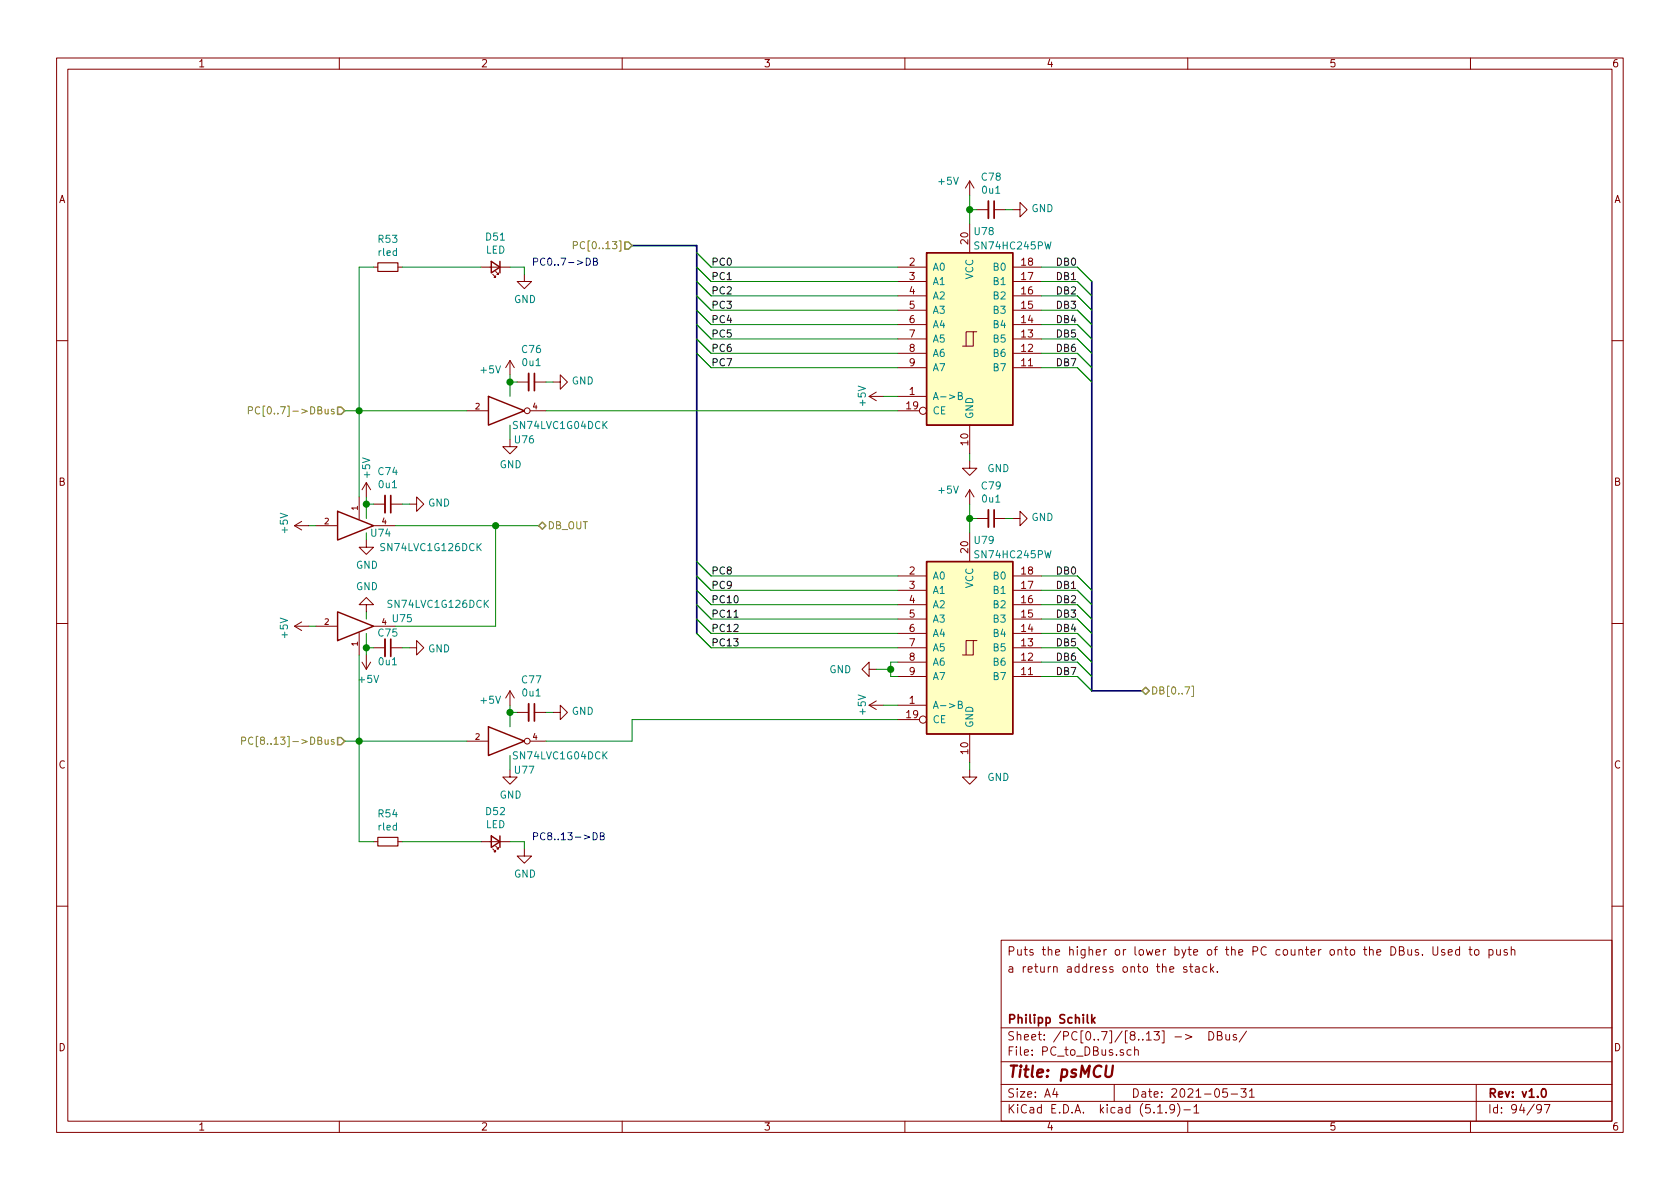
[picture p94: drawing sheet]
<svg xmlns="http://www.w3.org/2000/svg" width="297mm" height="210mm" viewBox="0 0 297 210" stroke-linecap="round" stroke-linejoin="round" font-family="sans-serif">
<defs><g id="words">
<text font-size="2.8" fill="#840000" x="178" y="190.5">Title: psMCU</text>
<g font-size="2.1" fill="#840000">
<text x="178" y="172">a return address onto the stack.</text>
<text x="178" y="169">Puts the higher or lower byte of the PC counter onto the DBus. Used to push</text>
<text x="178" y="184">Sheet: /PC[0..7]/[8..13] -&gt; DBus/</text>
<text x="178" y="181">Philipp Schilk</text>
<text x="178" y="186.7">File: PC_to_DBus.sch</text>
<text x="178" y="196.9">KiCad E.D.A. kicad (5.1.9)-1</text>
<text x="178" y="194.1">Size: A4</text>
<text x="200" y="194.1">Date: 2021-05-31</text>
<text x="263" y="194.1">Rev: v1.0</text>
<text x="263" y="196.9">Id: 94/97</text>
</g>
<g font-size="1.8" fill="#840000">
<text x="35" y="11.9">1</text>
<text x="85" y="11.9">2</text>
<text x="135" y="11.9">3</text>
<text x="185" y="11.9">4</text>
<text x="235" y="11.9">5</text>
<text x="285" y="11.9">6</text>
<text x="10.4" y="35.9">A</text>
<text x="285.4" y="35.9">A</text>
<text x="160.8" y="47">2</text>
<text x="171.2" y="43.1" transform="rotate(-90 171.2 43.1)">20</text>
<text x="180.6" y="47">18</text>
<text x="160.8" y="49.5">3</text>
<text x="160.8" y="52.1">4</text>
<text x="180.6" y="52.1">16</text>
<text x="180.6" y="49.5">17</text>
<text x="160.8" y="54.6">5</text>
<text x="160.8" y="57.1">6</text>
<text x="160.8" y="59.7">7</text>
<text x="180.6" y="59.7">13</text>
<text x="180.6" y="57.1">14</text>
<text x="180.6" y="54.6">15</text>
<text x="160.8" y="62.2">8</text>
<text x="160.8" y="64.8">9</text>
<text x="180.6" y="64.8">11</text>
<text x="180.6" y="62.2">12</text>
<text x="160.8" y="69.8">1</text>
<text x="160.3" y="72.4">19</text>
<text x="171.2" y="78.7" transform="rotate(-90 171.2 78.7)">10</text>
<text x="10.4" y="85.9">B</text>
<text x="285.4" y="85.9">B</text>
<text x="160.8" y="101.6">2</text>
<text x="171.2" y="97.7" transform="rotate(-90 171.2 97.7)">20</text>
<text x="180.6" y="101.6">18</text>
<text x="160.8" y="104.1">3</text>
<text x="160.8" y="106.7">4</text>
<text x="180.6" y="106.7">16</text>
<text x="180.6" y="104.1">17</text>
<text x="160.8" y="109.2">5</text>
<text x="160.8" y="111.8">6</text>
<text x="180.6" y="111.8">14</text>
<text x="180.6" y="109.2">15</text>
<text x="160.8" y="114.3">7</text>
<text x="160.8" y="116.8">8</text>
<text x="160.8" y="119.4">9</text>
<text x="180.6" y="119.4">11</text>
<text x="180.6" y="116.8">12</text>
<text x="180.6" y="114.3">13</text>
<text x="160.8" y="124.5">1</text>
<text x="160.3" y="127">19</text>
<text x="10.4" y="135.9">C</text>
<text x="171.2" y="133.3" transform="rotate(-90 171.2 133.3)">10</text>
<text x="285.4" y="135.9">C</text>
<text x="10.4" y="185.9">D</text>
<text x="285.4" y="185.9">D</text>
<text x="35" y="199.9">1</text>
<text x="85" y="199.9">2</text>
<text x="135" y="199.9">3</text>
<text x="185" y="199.9">4</text>
<text x="235" y="199.9">5</text>
<text x="285" y="199.9">6</text>
</g>
<g font-size="1.8" fill="#008484">
<text x="166" y="32.7">+5V</text>
<text x="173.6" y="31.9">C78</text>
<text x="173.7" y="34.3">0u1</text>
<text x="172.4" y="41.6">U78</text>
<text x="182.4" y="37.5">GND</text>
<text x="67" y="42.9">R53</text>
<text x="67" y="45.3">rled</text>
<text x="85.9" y="44.9">LED</text>
<text x="86" y="42.5">D51</text>
<text x="164.8" y="47.9">A0</text>
<text x="172.7" y="44.1">SN74HC245PW</text>
<text x="175.8" y="47.9">B0</text>
<text x="90.9" y="53.6">GND</text>
<text x="164.8" y="50.4">A1</text>
<text x="164.8" y="53">A2</text>
<text x="172.1" y="49.4" transform="rotate(-90 172.1 49.4)">VCC</text>
<text x="175.8" y="53">B2</text>
<text x="175.8" y="50.4">B1</text>
<text x="164.8" y="55.5">A3</text>
<text x="164.8" y="58">A4</text>
<text x="175.8" y="58">B4</text>
<text x="175.8" y="55.5">B3</text>
<text x="92.4" y="62.4">C76</text>
<text x="92.5" y="64.7">0u1</text>
<text x="164.8" y="60.6">A5</text>
<text x="164.8" y="63.1">A6</text>
<text x="164.8" y="65.7">A7</text>
<text x="175.8" y="65.7">B7</text>
<text x="175.8" y="63.1">B6</text>
<text x="175.8" y="60.6">B5</text>
<text x="85.1" y="66">+5V</text>
<text x="101.1" y="68">GND</text>
<text x="153.1" y="71.7" transform="rotate(-90 153.1 71.7)">+5V</text>
<text x="164.8" y="70.7">A-&gt;B</text>
<text x="91" y="75.9">SN74LVC1G04DCK</text>
<text x="164.8" y="73.3">CE</text>
<text x="172.1" y="74.2" transform="rotate(-90 172.1 74.2)">GND</text>
<text x="88.3" y="82.8">GND</text>
<text x="91.1" y="78.4">U76</text>
<text x="174.6" y="83.5">GND</text>
<text x="65.5" y="84.4" transform="rotate(-90 65.5 84.4)">+5V</text>
<text x="67" y="84">C74</text>
<text x="67.1" y="86.3">0u1</text>
<text x="75.7" y="89.6">GND</text>
<text x="166" y="87.3">+5V</text>
<text x="173.6" y="86.6">C79</text>
<text x="173.7" y="88.9">0u1</text>
<text x="50.9" y="94.2" transform="rotate(-90 50.9 94.2)">+5V</text>
<text x="65.7" y="94.9">U74</text>
<text x="182.4" y="92.1">GND</text>
<text x="62.9" y="100.6">GND</text>
<text x="67.7" y="97.5">SN74LVC1G126DCK</text>
<text x="172.4" y="96.2">U79</text>
<text x="172.7" y="98.7">SN74HC245PW</text>
<text x="62.9" y="104.4">GND</text>
<text x="68.9" y="107.5">SN74LVC1G126DCK</text>
<text x="164.8" y="102.5">A0</text>
<text x="164.8" y="105">A1</text>
<text x="164.8" y="107.6">A2</text>
<text x="172.1" y="104.1" transform="rotate(-90 172.1 104.1)">VCC</text>
<text x="175.8" y="107.6">B2</text>
<text x="175.8" y="105">B1</text>
<text x="175.8" y="102.5">B0</text>
<text x="50.9" y="112.7" transform="rotate(-90 50.9 112.7)">+5V</text>
<text x="67" y="112.6">C75</text>
<text x="69.5" y="110">U75</text>
<text x="164.8" y="110.1">A3</text>
<text x="164.8" y="112.6">A4</text>
<text x="175.8" y="112.6">B4</text>
<text x="175.8" y="110.1">B3</text>
<text x="67.1" y="117.6">0u1</text>
<text x="75.7" y="115.4">GND</text>
<text x="146.6" y="119">GND</text>
<text x="164.8" y="115.2">A5</text>
<text x="164.8" y="117.7">A6</text>
<text x="175.8" y="117.7">B6</text>
<text x="175.8" y="115.2">B5</text>
<text x="63.6" y="120.8">+5V</text>
<text x="85.1" y="124.5">+5V</text>
<text x="92.4" y="120.8">C77</text>
<text x="92.5" y="123.2">0u1</text>
<text x="164.8" y="125.3">A-&gt;B</text>
<text x="164.8" y="120.3">A7</text>
<text x="175.8" y="120.3">B7</text>
<text x="101.1" y="126.4">GND</text>
<text x="153.1" y="126.3" transform="rotate(-90 153.1 126.3)">+5V</text>
<text x="164.8" y="127.9">CE</text>
<text x="172.1" y="128.8" transform="rotate(-90 172.1 128.8)">GND</text>
<text x="91" y="134.3">SN74LVC1G04DCK</text>
<text x="91.1" y="136.8">U77</text>
<text x="88.3" y="141.2">GND</text>
<text x="174.6" y="138.1">GND</text>
<text x="67" y="144.5">R54</text>
<text x="67" y="146.9">rled</text>
<text x="85.9" y="146.5">LED</text>
<text x="86" y="144.1">D52</text>
<text x="90.9" y="155.2">GND</text>
</g>
<g font-size="1.8" fill="#0000c2">
<text x="94" y="47">PC0..7-&gt;DB</text>
<text x="94" y="148.6">PC8..13-&gt;DB</text>
</g>
<g font-size="1.8" fill="#848400">
<text x="102.7" y="44.1">PC[0..13]</text>
<text x="46.6" y="73.3">PC[0..7]-&gt;DBus</text>
<text x="96.8" y="93.6">DB_OUT</text>
<text x="203.5" y="122.8">DB[0..7]</text>
<text x="45.6" y="131.7">PC[8..13]-&gt;DBus</text>
</g>
<g font-size="1.8">
<text x="125.7" y="47">PC0</text>
<text x="187" y="47">DB0</text>
<text x="125.7" y="52.1">PC2</text>
<text x="125.7" y="49.5">PC1</text>
<text x="187" y="49.5">DB1</text>
<text x="187" y="52.1">DB2</text>
<text x="125.7" y="59.7">PC5</text>
<text x="125.7" y="54.6">PC3</text>
<text x="125.7" y="57.1">PC4</text>
<text x="187" y="54.6">DB3</text>
<text x="187" y="57.1">DB4</text>
<text x="187" y="59.7">DB5</text>
<text x="125.7" y="64.8">PC7</text>
<text x="125.7" y="62.2">PC6</text>
<text x="187" y="62.2">DB6</text>
<text x="187" y="64.8">DB7</text>
<text x="125.7" y="101.6">PC8</text>
<text x="187" y="101.6">DB0</text>
<text x="125.7" y="104.1">PC9</text>
<text x="125.7" y="106.7">PC10</text>
<text x="187" y="106.7">DB2</text>
<text x="187" y="104.1">DB1</text>
<text x="125.7" y="109.2">PC11</text>
<text x="125.7" y="111.8">PC12</text>
<text x="187" y="109.2">DB3</text>
<text x="187" y="111.8">DB4</text>
<text x="125.7" y="114.3">PC13</text>
<text x="187" y="114.3">DB5</text>
<text x="187" y="116.8">DB6</text>
<text x="187" y="119.4">DB7</text>
</g>
<g font-size="1.4" fill="#840000">
<text x="84.1" y="72.4">2</text>
<text x="94.2" y="72.4">4</text>
<text x="57.4" y="92.7">2</text>
<text x="63.2" y="90.2" transform="rotate(-90 63.2 90.2)">1</text>
<text x="67.6" y="92.7">4</text>
<text x="57.4" y="110.5">2</text>
<text x="67.6" y="110.5">4</text>
<text x="63.2" y="114.2" transform="rotate(-90 63.2 114.2)">1</text>
<text x="84.1" y="130.8">2</text>
<text x="94.2" y="130.8">4</text>
</g>
</g></defs>
<g fill="none" stroke="#840000" stroke-width=".18">
<path d="M10 10.3h277v189.9h-277zM12 12.2h273v186.1h-273zM60 10.3v1.9M110 10.3v1.9M160 10.3v1.9M210 10.3v1.9M260 10.3v1.9M171.4 32v2.5M171.4 39.6v5.1M171.4 32l-.7 1.3M171.4 32l.8 1.3M172.7 37.1h2.1"/>
<path d="M175.8 37.1h2M179.1 37.1h1.2v-1.3l1.3 1.3-1.3 1.2v-1.2M66 47.2h.8M70.4 47.2h.7M85.1 47.2h5.1M87.1 48.5l.5 .5h-.2h.2v-.2M87.6 48l.5 .5h-.2h.2v-.2M92.7 48.5v1.3h1.3l-1.3 1.2-1.3-1.2h1.3M158.7 47.2h5.1M158.7 59.9h5.1M158.7 57.4h5.1M158.7 54.9h5.1"/>
<path d="M158.7 52.3h5.1M158.7 49.8h5.1M172.1 58.7h-1.3v2.5M172.7 58.7h-.6v2.5h-1.9M179.1 47.2h5M179.1 59.9h5M179.1 57.4h5M179.1 54.9h5M179.1 52.3h5M179.1 49.8h5M10 60.2h2M82.5 72.6h3.9"/>
<path d="M90.2 77.7v1.3h1.2l-1.2 1.3-1.3-1.3h1.3M90.2 63.7l-.8 1.3M90.2 63.7v2.6M90.2 63.7l.7 1.3M91.4 67.6h2.1M93.7 72.6h2.8M94.5 67.6h2M97.8 67.6h1.3v-1.3l1.2 1.3-1.2 1.2v-1.2M153.7 70.1l1.2 .8M153.7 70.1h2.5M154.9 69.3l-1.2 .8M158.7 72.6h3.9"/>
<path d="M158.7 70.1h5.1M158.7 65h5.1M158.7 62.5h5.1M171.4 75.2v5.1M179.1 65h5M179.1 62.5h5M285 60.2h2M52.1 93h2.5M52.1 93l1.2 .7M53.3 92.2l-1.2 .8M55.9 93h3.8M63.5 87.9v3.9"/>
<path d="M64.8 95.5v1.3h1.2l-1.2 1.2-1.3-1.2h1.3M64.8 85.3v2.6M64.8 85.3l-.8 1.3M64.8 85.3l.7 1.3M66 93h3.8M66 89.1h2.1M69.1 89.1h2M72.4 89.1h1.3v-1.2l1.2 1.2-1.2 1.3v-1.3M171.4 81.5v1.3h1.3l-1.3 1.3-1.2-1.3h1.2M171.4 86.6l-.7 1.3M171.4 86.6v2.5M171.4 94.2v5.1"/>
<path d="M171.4 86.6l.8 1.3M172.7 91.7h2.1M175.8 91.7h2M179.1 91.7h1.2v-1.3l1.3 1.3-1.3 1.3v-1.3M10 110.3h2M52.1 110.7h2.5M52.1 110.7l1.2 .8M53.3 110l-1.2 .7M55.9 110.7h3.8M63.5 111.9v3.9M64 117.1l.8 1.3M64.8 106.9h-1.3l1.3-1.2 1.2 1.2h-1.2v1.3"/>
<path d="M64.8 115.8v2.6M65.5 117.1l-.7 1.3M66 110.7h3.8M66 114.5h2.1M69.1 114.5h2M72.4 114.5h1.3v1.3l1.2-1.3-1.2-1.2v1.2M153.7 118.4v-1.3l-1.3 1.3 1.3 1.2v-1.2h1.2M158.7 119.6h5.1M158.7 117.1h5.1M158.7 114.5h5.1M158.7 112h5.1M158.7 109.5h5.1"/>
<path d="M158.7 106.9h5.1M158.7 104.4h5.1M158.7 101.8h5.1M172.1 113.3h-1.3v2.5M172.7 113.3h-.6v2.5h-1.9M179.1 119.6h5M179.1 117.1h5M179.1 114.5h5M179.1 112h5M179.1 109.5h5M179.1 106.9h5M179.1 104.4h5"/>
<path d="M179.1 101.8h5M285 110.3h2M82.5 131.1h3.9M90.2 136.1v1.3h1.2l-1.2 1.3-1.3-1.3h1.3M90.2 122.2v2.5M90.2 122.2l-.8 1.2M90.2 122.2l.7 1.2M91.4 126h2.1M93.7 131.1h2.8M94.5 126h2M97.8 126h1.3v-1.3l1.2 1.3-1.2 1.2v-1.2M153.7 124.7l1.2 .8"/>
<path d="M153.7 124.7h2.5M154.9 123.9l-1.2 .8M158.7 124.7h5.1M158.7 127.2h3.9M171.4 136.1v1.3h1.3l-1.3 1.3-1.2-1.3h1.2M171.4 129.8v5.1M66 148.8h.8M70.4 148.8h.7M85.1 148.8h5.1M87.1 150.1l.5 .5h-.2h.2v-.2M87.6 149.6l.5 .5h-.2h.2v-.2M92.7 150.1v1.3h1.3l-1.3 1.2-1.3-1.2h1.3"/>
<path d="M10 160.2h2M177 166.3h108v32h-108zM209.8 171a.37 .37 0 0 0-.6 .1l.1 .3 .5 .1 .1 .1-.2 .3h-.5M210.3 170.9h.6M210.5 170.4v1.3l.4 .2M211.4 171h.6v.9M212 171.3l-.5 .1a.29 .29 0 0 0-.2 .2 .29 .29 0 0 0 .2 .3h.5M213.4 171l-.4-.1-.3 .3 .1 .6 .2 .1h.4M214 170.4v1.5M214.2 171.4l.4 .5M214.6 170.9l-.6 .6M215.2 171.8v.1"/>
<path d="M248.9 167.9v.8a.39 .39 0 0 0 .7 .1M249.6 167.9v1M250.8 168l-.4-.1-.2 .2 .1 .2 .5 .2v.3h-.6M251.5 168.8v.1M253.4 167.4v1.2l.2 .3h.3l.3-.3v-1.2M255.4 168l-.3-.1-.2 .2v.2l.5 .2v.3h-.5M256.1 168.4l.7-.1-.1-.3-.4-.1-.2 .2v.7h.6M258.1 168l-.5-.1-.2 .3 .1 .6h.6M258.1 167.4v1.5M259.7 167.9h.6M259.9 167.4v1.3l.4 .2M260.8 168l.2-.1 .4 .1v.8l-.2 .1-.4-.1z"/>
<path d="M263.3 168l.4-.1 .3 .3-.1 .6h-.6M263.3 167.9v1.5M264.6 167.9v.8a.39 .39 0 0 0 .7 .1M265.3 167.9v1M266.5 168l-.4-.1-.2 .2 .1 .2 .5 .2v.3h-.6M267.2 168h.1a.37 .37 0 0 1 .5 .1v.8M267.2 167.4v1.5M285 160.2h2M60 198.3v1.9M110 198.3v1.9M160 198.3v1.9M177 194.8h108"/>
<path d="M177 191.8h108M177 187.8h108M177 181.8h108M186.5 192.5l-.4 1h1M186.8 193v1M197 191.8v3M200 185.7l-.5-.1-.2 .3v.6l.2 .1 .5-.1M200.6 185.7h.1a.37 .37 0 0 1 .6 .1v.8M200.6 185.1v1.5M204.7 196.8h.8M206.2 196.7v.1M207.7 196l-.1 .1a.48 .48 0 0 1-.6 .1l-.2-.2 .2-.6a.48 .48 0 0 1 .6 .1 1.27 1.27 0 0 1-.2 1.2l-.4 .1"/>
<path d="M208.2 195.1a1.71 1.71 0 0 1 0 2.3M209.3 196.3h1.2M209.6 182.9l1.1 .5-1.1 .4M210 198.3v1.9M211.1 195.8l.4-.5v1.5M211.1 196.8h.9M213.7 182.4a.76 .76 0 0 1 .9 .8 .76 .76 0 0 1-.9 .7zM215.2 183.1h.7l.1-.3-.1-.3-.7-.1v1.5h.6l.3-.3a.41 .41 0 0 0-.4-.5M216.7 182.9v.8a.39 .39 0 0 0 .7 .1M217 192.5h-.7l-.1 .7 .2-.1 .5 .1 .1 .2v.5l-.2 .1-.6-.1M217.4 182.9v1M217.7 193.5h1.1"/>
<path d="M218.6 183l-.4-.1-.2 .2 .1 .3 .5 .1v.3h-.6M219.4 192.5h.9l-.5 .6 .5 .1v.7l-.3 .1-.6-.1M220.4 182.3l-1.3 2M220.9 193l.4-.5v1.5M220.9 194h.9M260 198.3v1.9M261 191.8v6.5M272.5 196l-.1 .2a.48 .48 0 0 1-.6-.1v-.6a.48 .48 0 0 1 .6-.1l.1 .1a1.19 1.19 0 0 1-.2 1.2l-.5 .1M273 195.3h1l-.6 1.5"/>
<circle cx="93.2" cy="72.6" r=".51"/>
<circle cx="163.2" cy="72.6" r=".63"/>
<circle cx="93.2" cy="131.1" r=".51"/>
<circle cx="163.2" cy="127.2" r=".63"/>
</g>
<path d="M175.8 35.6v3M94.5 66v3.1M69.1 87.6v3.1M175.8 90.2v3M69.1 113v3.1M94.5 124.5v3M192.3 179.4v1.3l.2 .2M193 179.4v1.5M193.6 179.9l-.6 .6M193.2 180.4l.4 .5M272.7 192.7l.2-.2a.81 .81 0 0 1 .6 .6 .81 .81 0 0 1-.3 .8l-.2 .1a.79 .79 0 0 1-.3-1.3z" fill="none" stroke="#840000" stroke-width=".3"/>
<path d="M195.6 188.4l-.2 1.7 .2 .2a.66 .66 0 0 0 1-.2l.2-1.7" fill="none" stroke="#840000" stroke-width=".41"/>
<path d="M86.9 46.2l1.5 1-1.5 1.1zM88.4 46.2v2.1M163.8 44.7h15.3v30.5h-15.3zM86.4 70.1l6.3 2.5-6.3 2.6zM59.7 90.4l6.3 2.6-6.3 2.5zM163.8 99.3h15.3v30.5h-15.3zM59.7 108.2l6.3 2.5-6.3 2.6zM86.4 128.5l6.3 2.6-6.3 2.5zM86.9 147.8l1.5 1-1.5 1.1zM88.4 147.8v2.1" fill="none" stroke="#840000" stroke-width=".25"/>
<g fill="#ffffc2" stroke="#ffffc2" stroke-width=".18">
<path d="M163.8 99.3h15.3v30.5h-15.3z"/>
<path d="M163.8 44.7h15.3v30.5h-15.3z"/>
</g>
<path d="M169.4 70l.6-.1 .1-.4-.7-.1v1.3h.5l.3-.3v-.2l-.3-.2M169.4 124.6h.6l.1-.5-.7-.1v1.3h.5l.3-.3v-.2l-.3-.2" fill="none" stroke="#008484" stroke-width=".18"/>
<path d="M174.8 35.6v3M93.5 66v3.1M68.1 87.6v3.1M174.8 90.2v3M68.1 113v3.1M93.5 124.5v3" fill="none" stroke="#840000" stroke-width=".33"/>
<path d="M66.8 46.5h3.6v1.5h-3.6zM66.8 148.1h3.6v1.5h-3.6z" fill="none" stroke="#840000" stroke-width=".2"/>
<path d="M111.8 43.4h11.4v68.6M193 49.8v72.4h8.9" fill="none" stroke="#000084" stroke-width=".3"/>
<g fill="none" stroke="#008400" stroke-width=".18">
<path d="M171.4 34.5v5.1M171.4 37.1h1.3M177.8 37.1h1.3M66 47.2h-2.5v40.7M71.1 47.2h14M90.2 47.2h2.5v1.3M123.2 59.9l2.5 2.6h33M123.2 44.7l2.5 2.5h33M123.2 47.2l2.5 2.6h33M123.2 49.8l2.5 2.5h33M123.2 52.3l2.5 2.6h33M123.2 54.9l2.5 2.5h33"/>
<path d="M123.2 57.4l2.5 2.5h33M184.1 47.2h6.4l2.5 2.6M184.1 49.8h6.4l2.5 2.5M184.1 52.3h6.4l2.5 2.6M184.1 54.9h6.4l2.5 2.5M184.1 57.4h6.4l2.5 2.5M184.1 59.9h6.4l2.5 2.6M61 72.6h21.5M90.2 66.3v3.8M90.2 75.2v2.5M90.2 67.6h1.2M96.5 72.6h62.2"/>
<path d="M96.5 67.6h1.3M123.2 62.5l2.5 2.5h33M156.2 70.1h2.5M184.1 65h6.4l2.5 2.6M184.1 62.5h6.4l2.5 2.5M54.6 93h1.3M64.8 87.9v3.8M64.8 94.2v1.3M64.8 89.1h1.2M69.8 93h25.4M71.1 89.1h1.3M87.6 93v17.7h-17.8"/>
<path d="M123.2 99.3l2.5 2.5h33M171.4 91.7h1.3M171.4 80.3v1.2M171.4 89.1v5.1M177.8 91.7h1.3M54.6 110.7h1.3M63.5 115.8v33h2.5M64.8 114.5h1.2M64.8 108.2v1.3M64.8 112v3.8M71.1 114.5h1.3M123.2 101.8l2.5 2.6h33"/>
<path d="M123.2 104.4l2.5 2.5h33M123.2 106.9l2.5 2.6h33M123.2 109.5l2.5 2.5h33M123.2 112l2.5 2.5h33M154.9 118.4h2.6M158.7 117.1h-1.2v2.5h1.2M184.1 119.6h6.4l2.5 2.6M184.1 117.1h6.4l2.5 2.5M184.1 101.8h6.4l2.5 2.6M184.1 104.4h6.4l2.5 2.5M184.1 106.9h6.4l2.5 2.6M184.1 109.5h6.4l2.5 2.5"/>
<path d="M184.1 112h6.4l2.5 2.5M184.1 114.5h6.4l2.5 2.6M61 131.1h21.5M90.2 124.7v3.8M90.2 133.6v2.5M90.2 126h1.2M96.5 126h1.3M156.2 124.7h2.5M158.7 127.2h-46.9v3.9h-15.3M171.4 134.9v1.2M71.1 148.8h14M90.2 148.8h2.5v1.3"/>
</g>
<path d="M101.4 43.4l.6-.1 .1-.2-.1-.3-.1-.1h-.5v1.3M43.9 72.6l.7-.1v-.4l-.7-.2v1.3M45.9 72.1a.6 .6 0 0 0-.8 .4 .6 .6 0 0 0 .6 .7l.2-.1M42.7 131h.6l.1-.5-.2-.2h-.5v1.3M44.7 130.5a.6 .6 0 0 0-.8 .4 .6 .6 0 0 0 .6 .7l.2-.1M209.5 121.5h.9l-.6 1.2M210.7 121.3h.3v1.9h-.3" fill="none" stroke="#848400" stroke-width=".18"/>
<path d="M110.5 42.8h.6l.7 .6-.7 .7h-.6zM59.7 72h.6l.7 .6-.7 .7h-.6zM95.2 93l.7-.7 .6 .7-.6 .6zM59.7 130.4h.6l.7 .7-.7 .6h-.6zM201.9 122.2l.7-.7 .6 .7-.6 .6z" fill="none" stroke="#848400" stroke-width=".25"/>
<path d="M129.8 109.1h.7" fill="none" stroke="#000" stroke-width=".18"/>
<path d="M103.7 45.6a.64 .64 0 0 1 .7 .7 .64 .64 0 0 1-.7 .6zM104.9 46.2h.6v-.4l-.6-.2v1.3h.5l.3-.2v-.2l-.3-.3M104.9 147.2a.64 .64 0 0 1 .7 .7 .64 .64 0 0 1-.7 .6zM106.1 147.8h.6l.1-.2v-.2l-.7-.2v1.3h.5l.2-.1 .1-.3-.3-.3" fill="none" stroke="#0000c2" stroke-width=".18"/>
<g fill="#008400" stroke="#008400" stroke-width=".25">
<circle cx="171.5" cy="91.7" r=".51"/>
<circle cx="63.5" cy="131.1" r=".51"/>
<circle cx="171.5" cy="37.1" r=".51"/>
<circle cx="157.5" cy="118.4" r=".51"/>
<circle cx="87.6" cy="93" r=".51"/>
<circle cx="64.8" cy="89.1" r=".51"/>
<circle cx="90.2" cy="67.6" r=".51"/>
<circle cx="90.2" cy="126" r=".51"/>
<circle cx="63.5" cy="72.6" r=".51"/>
<circle cx="64.8" cy="114.5" r=".51"/>
</g>
<use href="#words"/>
</svg>
